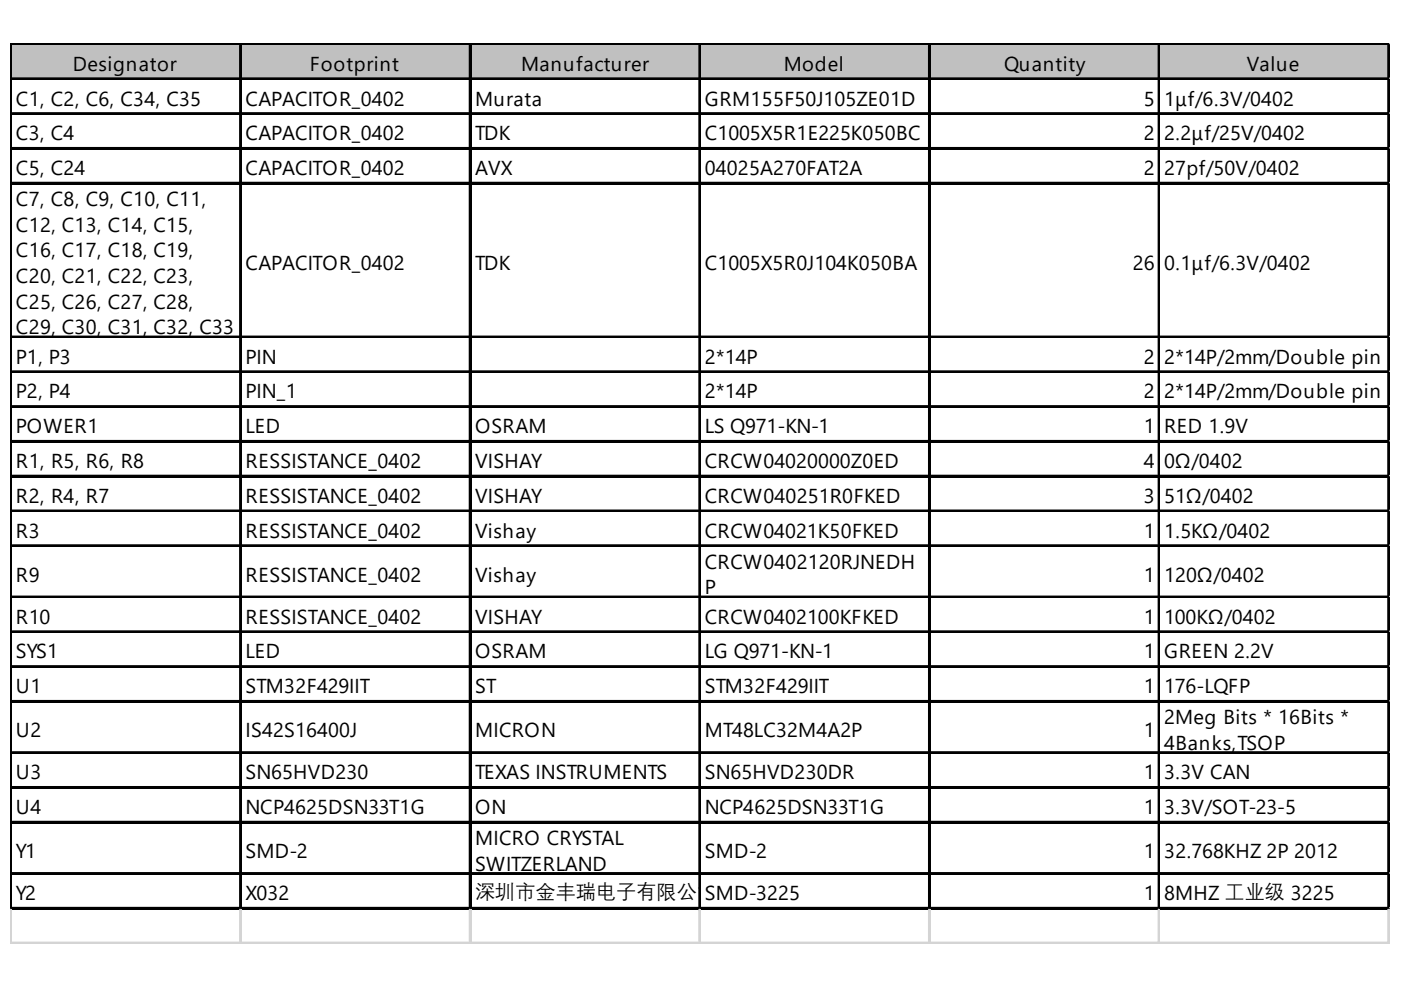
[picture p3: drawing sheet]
<svg xmlns="http://www.w3.org/2000/svg" width="297mm" height="210mm" viewBox="0 0 297 210" stroke-linecap="round" stroke-linejoin="round" font-family="sans-serif">
<defs><g id="words">
<g font-size="4.3">
<text x="15.4" y="15">Designator</text>
<text x="65.7" y="15">Footprint</text>
<text x="110.5" y="15">Manufacturer</text>
<text x="166.2" y="15">Model</text>
<text x="212.9" y="15">Quantity</text>
<text x="264.3" y="15">Value</text>
<text x="3.4" y="22.4">C1, C2, C6, C34, C35</text>
<text x="52.1" y="22.4">CAPACITOR_0402</text>
<text x="100.7" y="22.4">Murata</text>
<text x="149.4" y="22.4">GRM155F50J105ZE01D</text>
<text x="242.5" y="22.4">5</text>
<text x="246.8" y="22.4">1μf/6.3V/0402</text>
<text x="3.4" y="29.7">C3, C4</text>
<text x="52.1" y="29.7">CAPACITOR_0402</text>
<text x="100.7" y="29.7">TDK</text>
<text x="149.4" y="29.7">C1005X5R1E225K050BC</text>
<text x="242.5" y="29.7">2</text>
<text x="246.8" y="29.7">2.2μf/25V/0402</text>
<text x="3.4" y="37.1">C5, C24</text>
<text x="52.1" y="37.1">CAPACITOR_0402</text>
<text x="100.7" y="37.1">AVX</text>
<text x="149.4" y="37.1">04025A270FAT2A</text>
<text x="242.5" y="37.1">2</text>
<text x="246.8" y="37.1">27pf/50V/0402</text>
<text x="3.4" y="43.7">C7, C8, C9, C10, C11,</text>
<text x="3.4" y="49.2">C12, C13, C14, C15,</text>
<text x="3.4" y="54.6">C16, C17, C18, C19,</text>
<text x="52.1" y="57.3">CAPACITOR_0402</text>
<text x="100.7" y="57.3">TDK</text>
<text x="149.4" y="57.3">C1005X5R0J104K050BA</text>
<text x="240.2" y="57.3">26</text>
<text x="246.8" y="57.3">0.1μf/6.3V/0402</text>
<text x="3.4" y="60">C20, C21, C22, C23,</text>
<text x="3.4" y="65.5">C25, C26, C27, C28,</text>
<text x="3.4" y="70.9">C29, C30, C31, C32, C33</text>
<text x="3.4" y="77.1">P1, P3</text>
<text x="52.1" y="77.1">PIN</text>
<text x="149.4" y="77.1">2*14P</text>
<text x="242.5" y="77.1">2</text>
<text x="246.8" y="77.1">2*14P/2mm/Double pin</text>
<text x="3.4" y="84.5">P2, P4</text>
<text x="52.1" y="84.5">PIN_1</text>
<text x="149.4" y="84.5">2*14P</text>
<text x="242.5" y="84.5">2</text>
<text x="246.8" y="84.5">2*14P/2mm/Double pin</text>
<text x="3.4" y="91.9">POWER1</text>
<text x="52.1" y="91.9">LED</text>
<text x="100.7" y="91.9">OSRAM</text>
<text x="149.4" y="91.9">LS Q971-KN-1</text>
<text x="242.5" y="91.9">1</text>
<text x="246.8" y="91.9">RED 1.9V</text>
<text x="3.4" y="99.2">R1, R5, R6, R8</text>
<text x="52.1" y="99.2">RESSISTANCE_0402</text>
<text x="100.7" y="99.2">VISHAY</text>
<text x="149.4" y="99.2">CRCW04020000Z0ED</text>
<text x="242.5" y="99.2">4</text>
<text x="246.8" y="99.2">0Ω/0402</text>
<text x="3.4" y="106.6">R2, R4, R7</text>
<text x="52.1" y="106.6">RESSISTANCE_0402</text>
<text x="100.7" y="106.6">VISHAY</text>
<text x="149.4" y="106.6">CRCW040251R0FKED</text>
<text x="242.5" y="106.6">3</text>
<text x="246.8" y="106.6">51Ω/0402</text>
<text x="3.4" y="114">R3</text>
<text x="52.1" y="114">RESSISTANCE_0402</text>
<text x="100.7" y="114">Vishay</text>
<text x="149.4" y="114">CRCW04021K50FKED</text>
<text x="242.5" y="114">1</text>
<text x="246.8" y="114">1.5KΩ/0402</text>
<text x="3.4" y="123.3">R9</text>
<text x="52.1" y="123.3">RESSISTANCE_0402</text>
<text x="100.7" y="123.3">Vishay</text>
<text x="149.4" y="120.6">CRCW0402120RJNEDH</text>
<text x="242.5" y="123.3">1</text>
<text x="246.8" y="123.3">120Ω/0402</text>
<text x="149.4" y="126">P</text>
<text x="3.4" y="132.2">R10</text>
<text x="52.1" y="132.2">RESSISTANCE_0402</text>
<text x="100.7" y="132.2">VISHAY</text>
<text x="149.4" y="132.2">CRCW0402100KFKED</text>
<text x="242.5" y="132.2">1</text>
<text x="246.8" y="132.2">100KΩ/0402</text>
<text x="3.4" y="139.6">SYS1</text>
<text x="52.1" y="139.6">LED</text>
<text x="100.7" y="139.6">OSRAM</text>
<text x="149.4" y="139.6">LG Q971-KN-1</text>
<text x="242.5" y="139.6">1</text>
<text x="246.8" y="139.6">GREEN 2.2V</text>
<text x="3.4" y="147">U1</text>
<text x="52.1" y="147">STM32F429IIT</text>
<text x="100.7" y="147">ST</text>
<text x="149.4" y="147">STM32F429IIT</text>
<text x="242.5" y="147">1</text>
<text x="246.8" y="147">176-LQFP</text>
<text x="246.8" y="153.6">2Meg Bits * 16Bits *</text>
<text x="3.4" y="156.3">U2</text>
<text x="52.1" y="156.3">IS42S16400J</text>
<text x="100.7" y="156.3">MICRON</text>
<text x="149.4" y="156.3">MT48LC32M4A2P</text>
<text x="242.5" y="156.3">1</text>
<text x="246.8" y="159">4Banks,TSOP</text>
<text x="3.4" y="165.2">U3</text>
<text x="52.1" y="165.2">SN65HVD230</text>
<text x="100.7" y="165.2">TEXAS INSTRUMENTS</text>
<text x="149.4" y="165.2">SN65HVD230DR</text>
<text x="242.5" y="165.2">1</text>
<text x="246.8" y="165.2">3.3V CAN</text>
<text x="3.4" y="172.6">U4</text>
<text x="52.1" y="172.6">NCP4625DSN33T1G</text>
<text x="100.7" y="172.6">ON</text>
<text x="149.4" y="172.6">NCP4625DSN33T1G</text>
<text x="242.5" y="172.6">1</text>
<text x="246.8" y="172.6">3.3V/SOT-23-5</text>
<text x="100.7" y="179.2">MICRO CRYSTAL</text>
<text x="3.4" y="181.9">Y1</text>
<text x="52.1" y="181.9">SMD-2</text>
<text x="100.7" y="184.7">SWITZERLAND</text>
<text x="149.4" y="181.9">SMD-2</text>
<text x="242.5" y="181.9">1</text>
<text x="246.8" y="181.9">32.768KHZ 2P 2012</text>
<text x="3.4" y="190.9">Y2</text>
<text x="52.1" y="190.9">X032</text>
<text x="100.7" y="190.5">深圳市金丰瑞电子有限公司</text>
<text x="149.4" y="190.9">SMD-3225</text>
<text x="242.5" y="190.9">1</text>
<text x="246.8" y="190.9">8MHZ 工业级 3225</text>
</g>
</g></defs>
<path d="M2.5 9.6h292.2v7.4h-292.2z" fill="#c0c0c0"/>
<g fill="none" stroke="#000" stroke-width=".39">
<path d="M2.2 9.2v183.7M2.4 9.2v183.7M2.6 9.2h292.1M2.6 9.4h292.1M2.6 16.6h292.1M2.6 16.8h292.1M50.9 9.6v183.3M51.1 9.6v183.3M99.6 9.6v183.3M99.8 9.6v183.3M148.3 9.6v183.3M148.5 9.6v183.3"/>
<path d="M196.9 9.6v183.3M197.1 9.6v183.3M245.6 9.6v183.3M245.8 9.6v183.3M294.3 9.6v183.3M294.5 9.6v183.3M2.6 24h292.1M2.6 24.2h292.1M2.6 31.4h292.1M2.6 31.5h292.1M2.6 38.7h292.1M2.6 38.9h292.1"/>
<path d="M2.6 71.3h292.1M2.6 71.5h292.1M2.6 78.7h292.1M2.6 78.9h292.1M2.6 86.1h292.1M2.6 86.3h292.1M2.6 93.5h292.1M2.6 93.7h292.1M2.6 100.8h292.1M2.6 101h292.1M2.6 108.2h292.1M2.6 108.4h292.1"/>
<path d="M2.6 115.6h292.1M2.6 115.8h292.1M2.6 126.5h292.1M2.6 126.7h292.1M2.6 133.8h292.1M2.6 134h292.1M2.6 141.2h292.1M2.6 141.4h292.1M2.6 148.6h292.1M2.6 148.8h292.1M2.6 159.5h292.1M2.6 159.7h292.1"/>
<path d="M2.6 166.8h292.1M2.6 167h292.1M2.6 174.2h292.1M2.6 174.4h292.1M2.6 185.1h292.1M2.6 185.3h292.1M2.6 192.5h292.1M2.6 192.7h292.1"/>
</g>
<g fill="none" stroke="#d4d4d4" stroke-width=".39">
<path d="M294.7 9.2h.1M2.2 192.9v7.3M2.4 192.9v7.3M50.9 192.9v7.3M51.1 192.9v7.3M99.6 192.9v7.3M99.8 192.9v7.3M148.3 192.9v7.3M148.5 192.9v7.3M196.9 192.9v7.3M197.1 192.9v7.3M245.6 192.9v7.3"/>
<path d="M245.8 192.9v7.3M294.3 192.9v7.3M294.5 192.9v7.3"/>
</g>
<path d="M294.7 9.2l.1 .4z" fill="#d4d4d4"/>
<path d="M294.7 16.6h.1" fill="none" stroke="#d4d4d4" stroke-width=".39"/>
<path d="M294.7 16.6l.1 .4z" fill="#d4d4d4"/>
<path d="M294.7 24h.1" fill="none" stroke="#d4d4d4" stroke-width=".39"/>
<path d="M294.7 24l.1 .4z" fill="#d4d4d4"/>
<path d="M294.7 31.4h.1" fill="none" stroke="#d4d4d4" stroke-width=".39"/>
<path d="M294.7 31.4l.1 .3z" fill="#d4d4d4"/>
<path d="M294.7 38.7h.1" fill="none" stroke="#d4d4d4" stroke-width=".39"/>
<path d="M294.7 38.7l.1 .4z" fill="#d4d4d4"/>
<path d="M294.7 71.3h.1" fill="none" stroke="#d4d4d4" stroke-width=".39"/>
<path d="M294.7 71.3l.1 .4z" fill="#d4d4d4"/>
<path d="M294.7 78.7h.1" fill="none" stroke="#d4d4d4" stroke-width=".39"/>
<path d="M294.7 78.7l.1 .4z" fill="#d4d4d4"/>
<path d="M294.7 86.1h.1" fill="none" stroke="#d4d4d4" stroke-width=".39"/>
<path d="M294.7 86.1l.1 .4z" fill="#d4d4d4"/>
<path d="M294.7 93.5h.1" fill="none" stroke="#d4d4d4" stroke-width=".39"/>
<path d="M294.7 93.5l.1 .4z" fill="#d4d4d4"/>
<path d="M294.7 100.8h.1" fill="none" stroke="#d4d4d4" stroke-width=".39"/>
<path d="M294.7 100.8l.1 .4z" fill="#d4d4d4"/>
<path d="M294.7 108.2h.1" fill="none" stroke="#d4d4d4" stroke-width=".39"/>
<path d="M294.7 108.2l.1 .4z" fill="#d4d4d4"/>
<path d="M294.7 115.6h.1" fill="none" stroke="#d4d4d4" stroke-width=".39"/>
<path d="M294.7 115.6l.1 .4z" fill="#d4d4d4"/>
<path d="M294.7 126.5h.1" fill="none" stroke="#d4d4d4" stroke-width=".39"/>
<path d="M294.7 126.5l.1 .4z" fill="#d4d4d4"/>
<path d="M294.7 133.8h.1" fill="none" stroke="#d4d4d4" stroke-width=".39"/>
<path d="M294.7 133.8l.1 .4z" fill="#d4d4d4"/>
<path d="M294.7 141.2h.1" fill="none" stroke="#d4d4d4" stroke-width=".39"/>
<path d="M294.7 141.2l.1 .4z" fill="#d4d4d4"/>
<path d="M294.7 148.6h.1" fill="none" stroke="#d4d4d4" stroke-width=".39"/>
<path d="M294.7 148.6l.1 .4z" fill="#d4d4d4"/>
<path d="M294.7 159.5h.1" fill="none" stroke="#d4d4d4" stroke-width=".39"/>
<path d="M294.7 159.5l.1 .4z" fill="#d4d4d4"/>
<path d="M294.7 166.8h.1" fill="none" stroke="#d4d4d4" stroke-width=".39"/>
<path d="M294.7 166.8l.1 .4z" fill="#d4d4d4"/>
<path d="M294.7 174.2h.1" fill="none" stroke="#d4d4d4" stroke-width=".39"/>
<path d="M294.7 174.2l.1 .4z" fill="#d4d4d4"/>
<path d="M294.7 185.1h.1" fill="none" stroke="#d4d4d4" stroke-width=".39"/>
<path d="M294.7 185.1l.1 .4z" fill="#d4d4d4"/>
<path d="M294.7 192.5h.1" fill="none" stroke="#d4d4d4" stroke-width=".39"/>
<path d="M294.7 192.5l.1 .4z" fill="#d4d4d4"/>
<path d="M2.2 199.8h292.6" fill="none" stroke="#d4d4d4" stroke-width=".39"/>
<path d="M2.2 200h292.6" fill="none" stroke="#d4d4d4" stroke-width=".35"/>
<use href="#words"/>
</svg>
